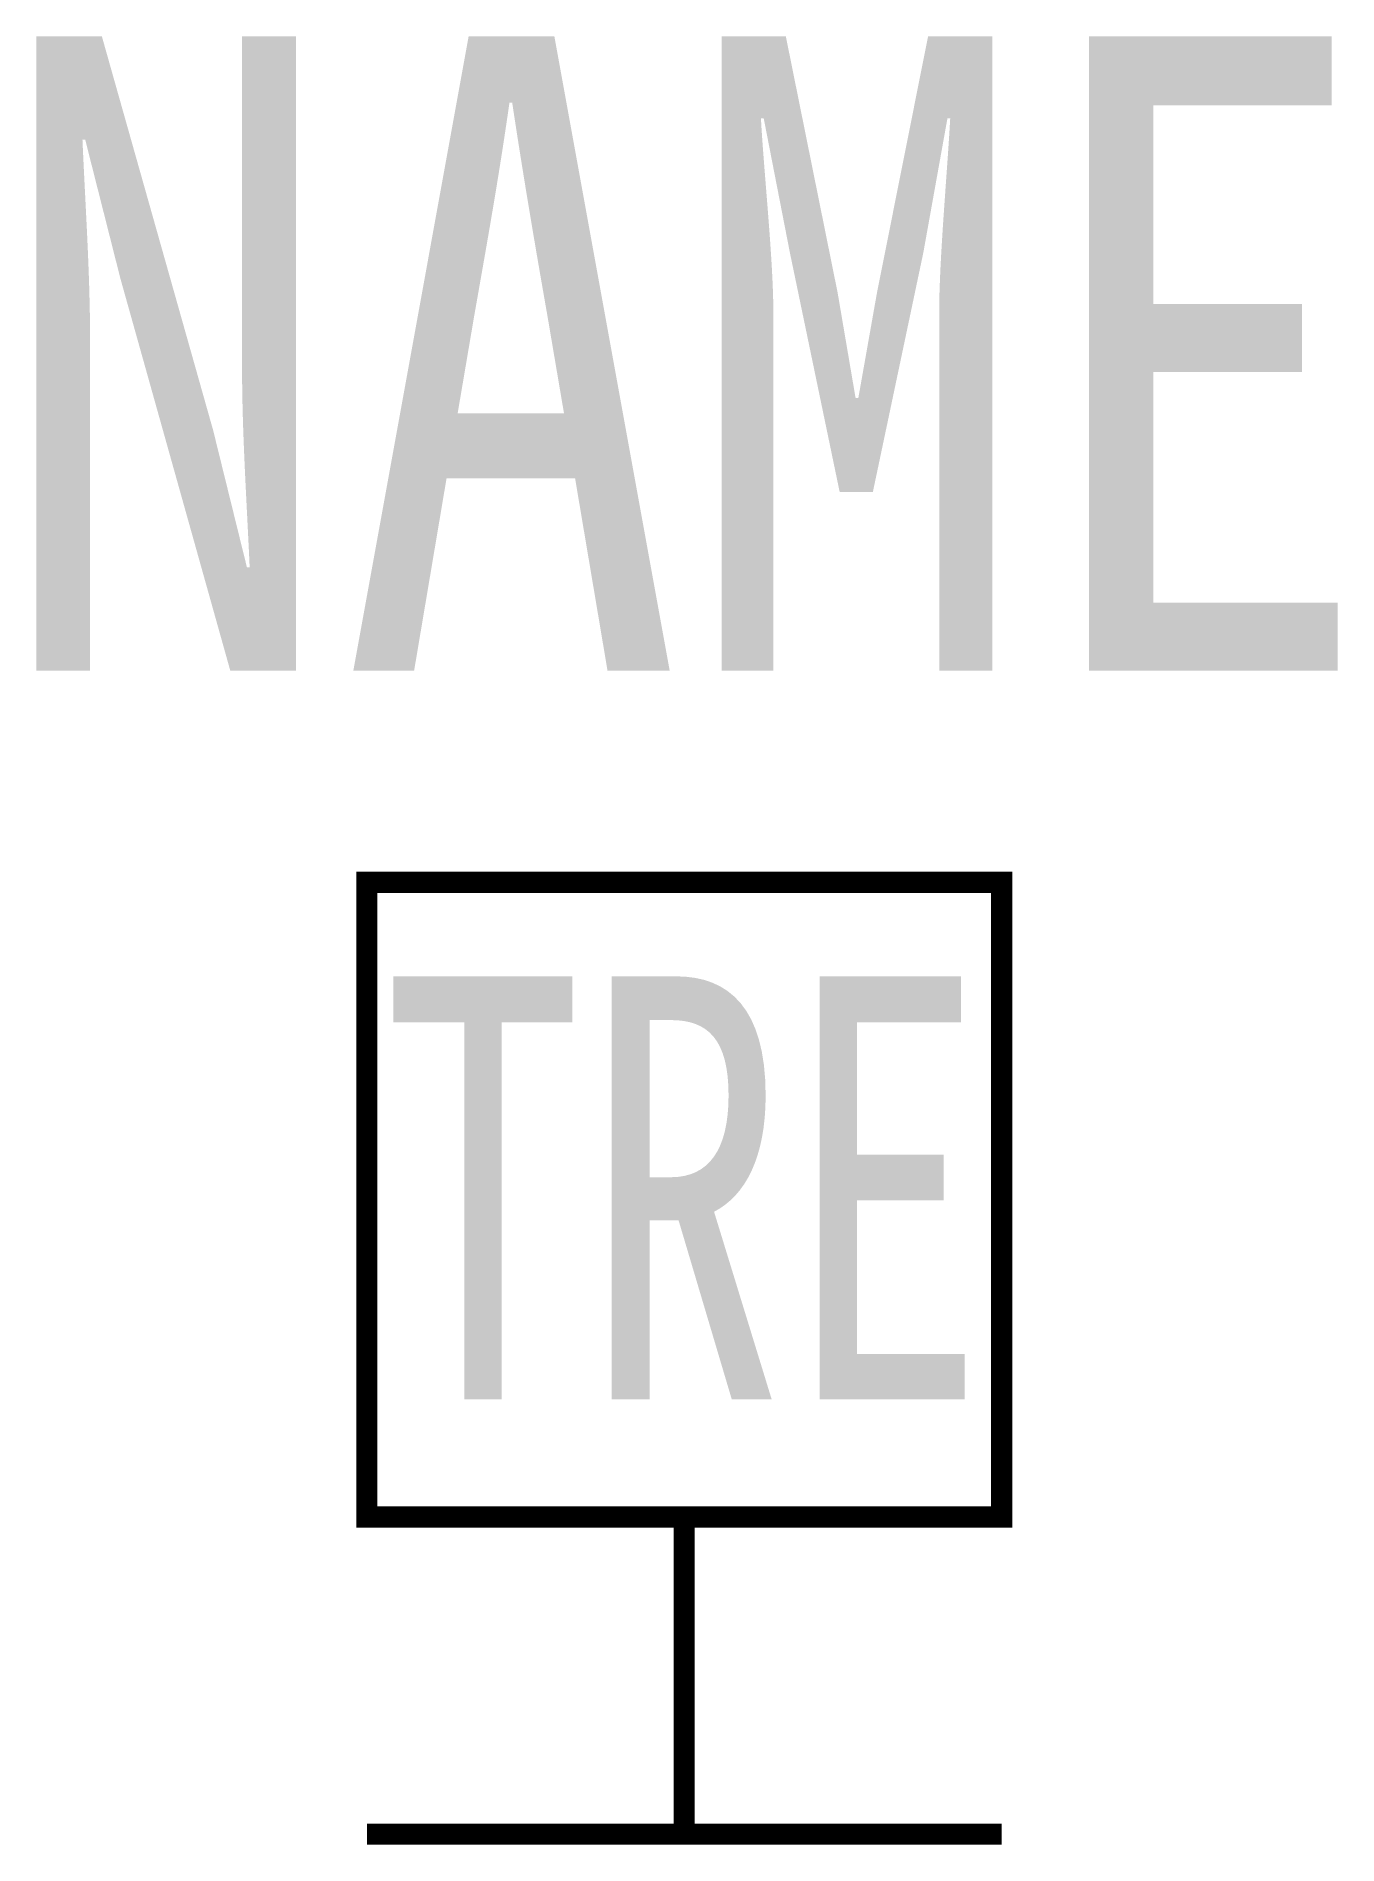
# Model space of a CAD drawing. Header units: inches. Extents: x -3.06 to 3.09, y -0.05 to 8.5.
import ezdxf
from ezdxf.enums import TextEntityAlignment as Align

# ---------------------------------------------------------------- set-up
doc = ezdxf.new("R2010")
doc.units = ezdxf.units.IN
doc.header["$MEASUREMENT"] = 0
doc.styles.add('HZ', font='', dxfattribs={"width": 0.8})
doc.styles.add('TUKOU', font='', dxfattribs={"width": 0.83})
doc.styles.get('HZ').set_extended_font_data('SimSun')
doc.styles.get('TUKOU').set_extended_font_data('SimSun')

msp = doc.modelspace()

# ---------------------------------------------------------------- linework, layer by layer
at = {"color": 7, "const_width": 0.1}
msp.add_lwpolyline([(-1.5, 1.5), (-1.5, 4.5), (1.5, 4.5), (1.5, 1.5)], close=True, dxfattribs=at)
for points in [[(0, 1.5), (0, 0)], [(1.5, 0), (-1.5, 0)]]:
    msp.add_lwpolyline(points, dxfattribs=at)

# ---------------------------------------------------------------- texts
at = {"color": 7, "style": 'TUKOU', "width": 0.7}
msp.add_text('TRE', height=2, dxfattribs=at).set_placement((0, 3.0556), align=Align.MIDDLE)
at = {"style": 'HZ', "width": 0.8}
msp.add_attdef('NAME', text='TRE000', height=3, dxfattribs=at).set_placement((0, 7), align=Align.MIDDLE_CENTER)

doc.saveas('drawing.dxf')
